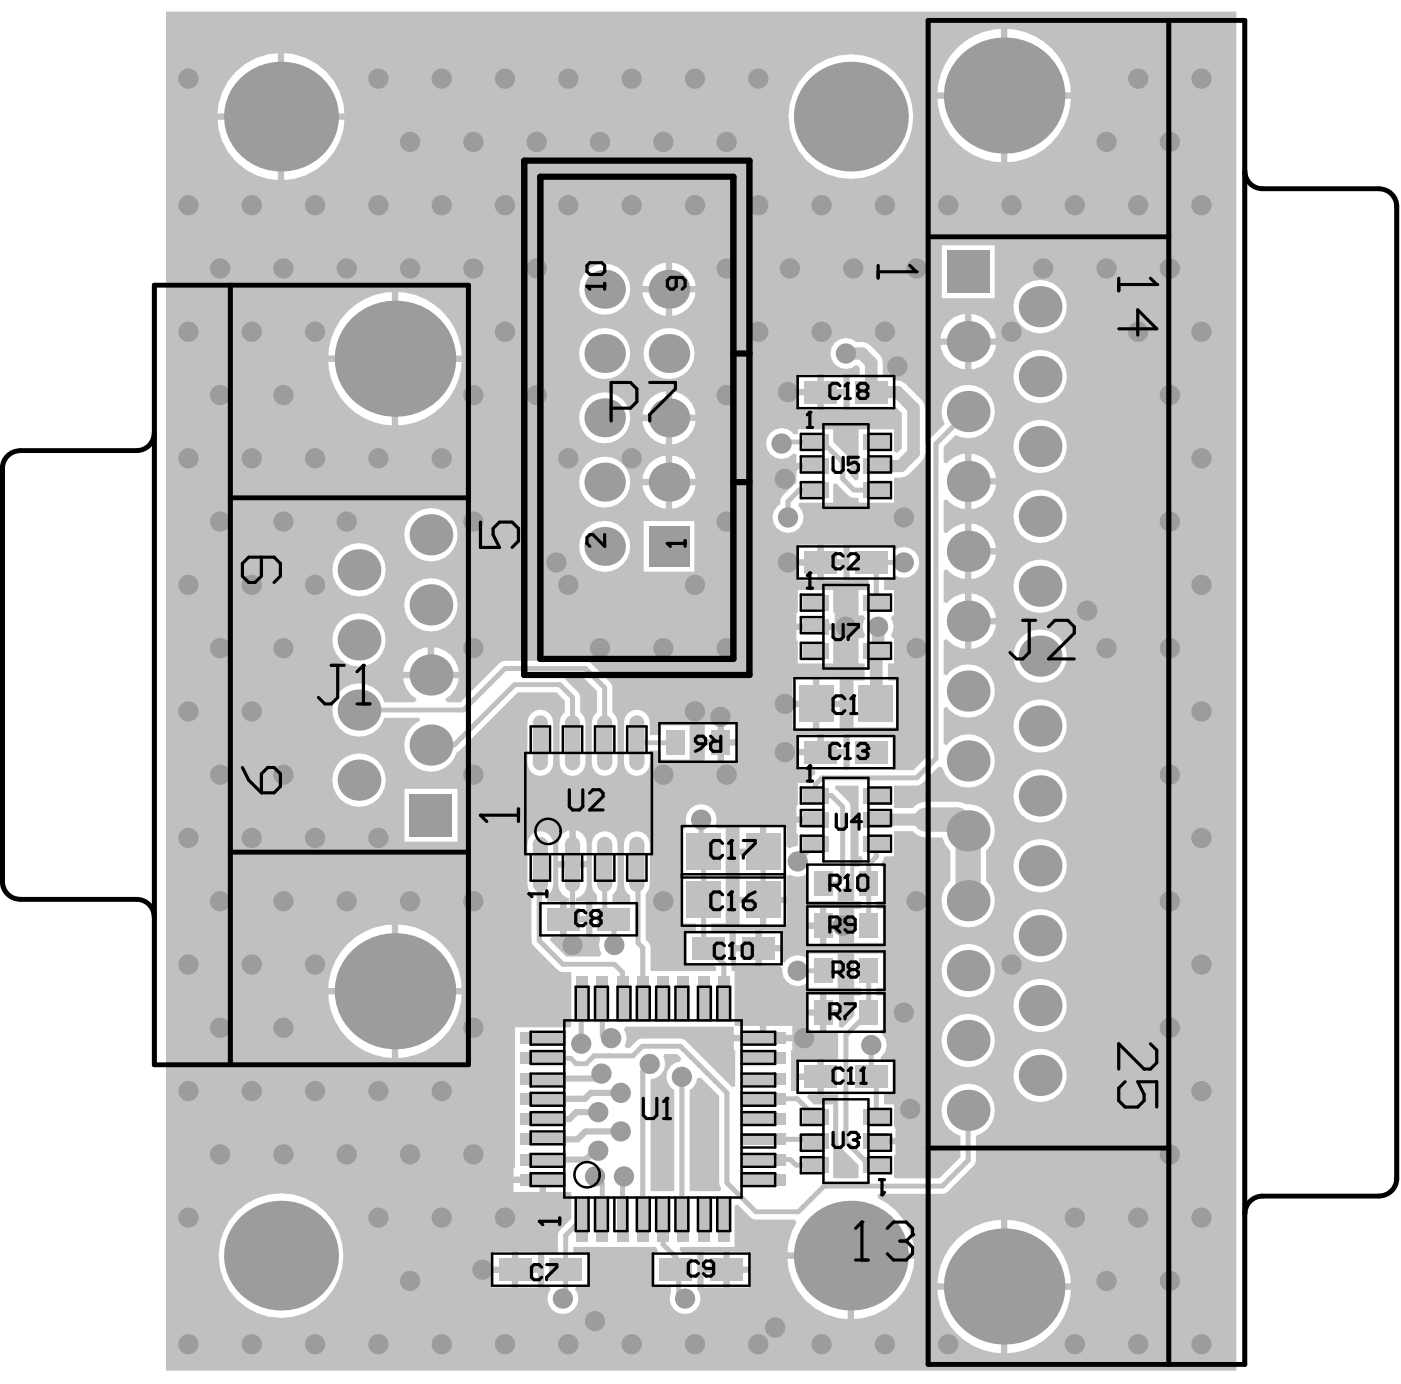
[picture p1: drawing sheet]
<svg xmlns="http://www.w3.org/2000/svg" width="184mm" height="182mm" viewBox="0 0 184 182" stroke-linecap="round" stroke-linejoin="round" font-family="sans-serif">
<g fill="#c0c0c0">
<path d="M87.4 138.6h1.6l.5 .6-.1 .4a1.99 1.99 0 0 0-1.8 1.6 1.99 1.99 0 0 0 1 2.1v13.4h-3.1v-14.7a1.99 1.99 0 0 0 1.7-3z"/>
<path d="M91.6 141.9l.5-.2 2.4 2.5v11.4l.1 .4 .2 .3-.1 .4h-4.1v-13.4l.5-.2 .4-.7z"/>
<path d="M21.8 1.5h140.7v178.8h-140.7zM132.4 3.8v8.3h8.4a8.7 8.7 0 0 0-8.4-8.3zM125.8 6.4a8.6 8.6 0 0 0-2.6 5.7h8.4v-8.3a8.6 8.6 0 0 0-5.8 2.6zM37.4 7v7.9h7.9a8.3 8.3 0 0 0-7.9-7.9zM31 9.4a8.1 8.1 0 0 0-2.4 5.5h7.9v-7.9a8.1 8.1 0 0 0-5.5 2.4zM123.2 13a8.7 8.7 0 0 0 8.4 8.3v-8.3zM132.4 13v8.3a8.7 8.7 0 0 0 8.4-8.3zM103.6 15.3a8.2 8.2 0 0 0 16.4 0 8.2 8.2 0 0 0-16.4 0zM37.4 15.8v7.9a8.3 8.3 0 0 0 7.9-7.9zM28.6 15.8a8.3 8.3 0 0 0 7.9 7.9v-7.9zM88.4 34.6v3h3a3.4 3.4 0 0 0-3-3zM85.4 35.5l-.5 .8-.4 .8v.5h3v-3h-.5l-.8 .4zM123.8 32.3v6.9h6.9v-6.9zM76.1 38a3.4 3.4 0 0 0 6.7 0 3.4 3.4 0 0 0-6.7 0zM88.4 38.5v3a3.4 3.4 0 0 0 3-3zM84.5 38.5a3.4 3.4 0 0 0 3 3v-3zM133.2 40.3a3.5 3.5 0 0 0 7 0 3.5 3.5 0 0 0-7 0zM127.7 41.3v3.2h3.2a3.6 3.6 0 0 0-3.2-3.2zM124.7 42.3l-.6 .8-.4 .9-.1 .5h3.2v-3.2l-.5 .1-.9 .3zM52.3 38.4v8.4h8.4a8.7 8.7 0 0 0-8.4-8.4zM45.7 41a8.6 8.6 0 0 0-2.5 5.8h8.3v-8.4a8.6 8.6 0 0 0-5.8 2.6zM127.7 45.4v3.2a3.5 3.5 0 0 0 3.2-3.2zM123.6 45.4a3.5 3.5 0 0 0 3.2 3.2v-3.2zM84.6 46.5a3.4 3.4 0 0 0 6.7 0 3.4 3.4 0 0 0-6.7 0zM76.1 46.5a3.4 3.4 0 0 0 6.7 0 3.4 3.4 0 0 0-6.7 0zM108.3 49.2v1.9h2.6v-1.9zM104.9 49.2v1.9h2.5v-1.9zM133.2 49.5a3.5 3.5 0 0 0 7 0 3.5 3.5 0 0 0-7 0zM108.3 52v1.9h2.6v-1.9zM104.9 52v1.9h2.5v-1.9zM88.4 51.5v3h3a3.4 3.4 0 0 0-3-3zM85.4 52.5l-.5 .7-.4 .8v.5h3v-3h-.5l-.8 .4zM52.3 47.6v8.3a8.7 8.7 0 0 0 8.4-8.3zM43.2 47.6a8.7 8.7 0 0 0 8.3 8.3v-8.3zM76.1 55a3.4 3.4 0 0 0 6.7 0 3.4 3.4 0 0 0-6.7 0zM88.4 55.4v3a3.4 3.4 0 0 0 3-3zM84.5 55.4a3.4 3.4 0 0 0 3 3v-3zM109.7 45.1a2.02 2.02 0 0 0 0 2.8 2.02 2.02 0 0 0 2.8 .1h.2l.3 .3v1.1h-1.3v4.3h5.6l.4-.2 .8 .8v4.7l-.6 .6-.4-.2v-2.9h-4.6v6.5l-.5 .2-.6-.6-.1-2.2-.2-.3-2-2v-1.6h-4.6v.6h-.6a2.02 2.02 0 0 0-2.9-.3 2.02 2.02 0 0 0-.1 3 2.02 2.02 0 0 0 3-.2l.4 .2v1.1h2.5v.8h-2.5l-.1 1.8-1.7 1.7-.3 .4v.7a2.02 2.02 0 0 0-.6 3 2.02 2.02 0 0 0 3 .3 2.02 2.02 0 0 0-.1-3.1l.1-.4h4.5v-2.4l.4-.1 1.6 1.6 .3 .2 1.1 .1v.6h4.6v-3.3h.9l.6-.1 .5-.3 1.6-1.7 .4-.5 .1-.6 .4 .1v39.6l-1.9 2h-2.4l-.4-.2v-4.3h-5.6v4.3l-.4 .2h-.4v-2h-6v2h2.2l.1 .4-.7 .7-.3 .6h-1.3v3h-.2v1.4h2.5v.8h-2.5v1.4h.2v1.6l-.8 .2-.3 .2-.4-.2v-2.6h-2.7v3.2h-.4v.5h-3.1v5.5h3.1v.4v-.4h3.1v-2.8l.4-.2a1.8 1.8 0 0 0 2.1 0l.4 .2v3.3h3.8v-1.3a2.66 2.66 0 0 0 1.7-1.8v-9.3l-.1-.4-.2-.3-1.7-1.7v-.4h3.1v9.3h.4l.1 .5-.2 .6-.3 .3h-.6v4.5h.9v1h-.9v4.5h3.8v-4.5h-.9v-1h.9v-4.5h-.2l-.2-.4 .4-.5 .1-.4 1.3-.1v-3.3h2.5a2.25 2.25 0 0 0 1.8 .9h2.1a3.3 3.3 0 0 0 1 1.7v4a3.5 3.5 0 0 0-.2 5 3.5 3.5 0 0 0 5.1 0 3.5 3.5 0 0 0-.2-5v-4a3.5 3.5 0 0 0 .9-4 3.5 3.5 0 0 0-3.5-2.1l-.6-.3h-.6h-4a2.25 2.25 0 0 0-1.8 .8h-2.5v-3h3l.4-.1 .3-.2 2.2-2.2 .5 .2a3.5 3.5 0 0 0 5 2.2 3.5 3.5 0 0 0 1-5.3 3.5 3.5 0 0 0-5.4 .1l-.5-.1v-4.8l.5-.1a3.5 3.5 0 0 0 5.1 .5 3.5 3.5 0 0 0 0-5.2 3.5 3.5 0 0 0-5.1 .5l-.5-.1v-4.5l.5-.1a3.3 3.3 0 0 0 2.3 1.2v-7.2a3.3 3.3 0 0 0-2.3 1.2l-.5-.1v-4.2l.5-.1a3.3 3.3 0 0 0 2.3 1.2v-7.2a3.3 3.3 0 0 0-2.3 1.2l-.5-.1v-4.2l.5-.1a3.3 3.3 0 0 0 2.3 1.3v-7.3a3.3 3.3 0 0 0-2.3 1.2l-.5-.1v-2l1.6-1.6a3.5 3.5 0 0 0 5.1-2.5 3.5 3.5 0 0 0-4-4 3.5 3.5 0 0 0-2.5 5.1l-1.9 1.8-.2 .4-.1 .3h-.4v-4.6l-.1-.6-.4-.5-2.1-2.1-.5-.3-1.2-.2v-.6h-1.3v-1.7l-.1-.6-.3-.5-1.2-1.2-.5-.3-.6-.1h-.8a1.99 1.99 0 0 0-2.8 .1zM133.2 58.7a3.5 3.5 0 0 0 7 0 3.5 3.5 0 0 0-7 0zM127.7 59.7v3.2h3.2a3.6 3.6 0 0 0-3.2-3.2zM88.4 59.9v3.1h3a3.4 3.4 0 0 0-3-3.1zM85.4 60.9l-.5 .7-.4 .9v.5h3v-3.1l-.5 .1-.8 .3zM76.1 63.4a3.4 3.4 0 0 0 6.7 0 3.4 3.4 0 0 0-6.7 0zM88.4 63.8v3.1a3.4 3.4 0 0 0 3-3.1zM84.5 63.8a3.4 3.4 0 0 0 3 3.1v-3.1zM127.7 63.7v3.3a3.5 3.5 0 0 0 3.2-3.3zM133.2 67.9a3.5 3.5 0 0 0 7 0 3.5 3.5 0 0 0-7 0zM127.7 68.9v3.2h3.2a3.5 3.5 0 0 0-3.2-3.2zM108.3 71.6v2h2.6v-2zM104.9 71.6v2h2.5v-2zM53.1 70.3a3.6 3.6 0 0 0 7.1 0 3.6 3.6 0 0 0-7.1 0zM84.6 68.5v6.7h6.7v-6.7zM76.1 71.9a3.4 3.4 0 0 0 6.7 0 3.4 3.4 0 0 0-6.7 0zM111.7 71.8v4.3h2.5v1.5h-1.3v3.3h.6l.2 .5a1.81 1.81 0 0 0 0 2.1l-.2 .4h-.6v3.4h.8v2.2h-1.5v6.2h5.8v-6.2h-1.3v-2.2h.8v-3.4h-.2l-.2-.4a1.81 1.81 0 0 0 0-2.1l.2-.5h.2v-3.3h-1.3v-1.5h1.1v-.2l.5-.2a2.01 2.01 0 0 0 3-1.7 2.01 2.01 0 0 0-3-1.7l-.5-.3v-.2zM127.7 72.9v3.2a3.5 3.5 0 0 0 3.2-3.2zM108.3 74.4v1.9h2.6v-1.9zM104.9 74.4v1.9h2.5v-1.9zM43.7 74.9a3.5 3.5 0 0 0 7 0 3.5 3.5 0 0 0-7 0zM133.2 77.1a3.5 3.5 0 0 0 7 0 3.5 3.5 0 0 0-7 0zM127.7 78.1v3.2h3.2a3.5 3.5 0 0 0-3.2-3.2zM104.9 77.6v3h-.2v1.4h5v-1.4h-.2v-3zM53.1 79.6a3.6 3.6 0 0 0 7.1 0 3.6 3.6 0 0 0-7.1 0zM127.7 82.1v3.2a3.5 3.5 0 0 0 3.2-3.2zM104.7 82.9v1.4h.2v3h4.6v-3h.2v-1.4zM43.7 84.2a3.5 3.5 0 0 0 7 0 3.5 3.5 0 0 0-7 0zM57.1 85.1v3.3h3.2a3.5 3.5 0 0 0-3.2-3.3zM54 86.2l-.6 .7-.3 .9-.1 .6h3.2v-3.3l-.5 .1-.9 .4zM133.2 86.3a3.5 3.5 0 0 0 7 0 3.5 3.5 0 0 0-7 0zM107.7 89.3v2.9h2.7v-2.9zM104.2 89.3v2.9h2.7v-2.9zM107.7 93v2.8h2.7v-2.8zM104.2 93v2.8h2.7v-2.8zM95.2 95.2v2h1.6v-2zM92.6 95.2v2h1.7v-2zM108.3 96.6v1.9h2.6v-1.9zM104.9 96.6v1.9h2.5v-1.9zM133.2 95.5a3.5 3.5 0 0 0 7 0 3.5 3.5 0 0 0-7 0zM82.5 93.8l-.4 .6-.1 .6v5.4a1.7 1.7 0 0 0 1.7 1.7 1.7 1.7 0 0 0 1.7-1.7v-1.7h1.4v1.2h3.9v-4.5h-3.9v1.3h-1.4v-1.7a1.7 1.7 0 0 0-1-1.5 1.7 1.7 0 0 0-1.9 .3zM95.2 98.1v2h1.6v-2zM92.6 98.1v2h1.7v-2zM44.7 90.9a3.5 3.5 0 0 0 .7 5.5 3.5 3.5 0 0 0 5.1-2h4.6l.1 .4a3.5 3.5 0 0 0-.8 5.9 3.5 3.5 0 0 0 5.7-1.8l.3-.2 7.7-7.6h5l1.1 1.1v1.5l-.5 .7-.1 .6v5.4a1.7 1.7 0 0 0 1.7 1.7 1.7 1.7 0 0 0 1.7-1.7v-5.4l-.2-.6-.5-.7-.1-2.4-.2-.3-1.7-1.6 .2-.4h2l2 1.9v2.8l-.6 .7-.1 .6v5.4a1.7 1.7 0 0 0 1.7 1.7 1.7 1.7 0 0 0 1.7-1.7v-5.4l-.2-.6-.5-.7v-3.2l-.1-.4-.2-.4-2.5-2.5-.4-.2-.4-.1h-10.5l-.4 .1-.3 .2-5.2 5.2h-1.7l-.3-.4a3.9 3.9 0 0 0 1.8-2.8h-7.3a3.7 3.7 0 0 0 1.8 2.8l-.3 .4h-4a3.5 3.5 0 0 0-5.8-1.5zM69.8 93.8l-.3 .6-.2 .6v5.4a1.7 1.7 0 0 0 1.7 1.7 1.7 1.7 0 0 0 1.7-1.7v-5.4a1.7 1.7 0 0 0-1-1.5 1.7 1.7 0 0 0-1.9 .3zM43.7 102.6a3.5 3.5 0 0 0 7 0 3.5 3.5 0 0 0-7 0zM133.2 104.7a3.5 3.5 0 0 0 7 0 3.5 3.5 0 0 0-7 0zM53.2 103.7v7h6.9v-7zM97.2 108.8v2.8h2.7v-2.8zM75.7 109.2v4.1h1.4v-2.3a1.79 1.79 0 0 0-1.4-1.8zM73.9 109.7l-.4 .6-.1 .7v2.3h1.4v-4.1l-.3 .1zM133.2 113.9a3.5 3.5 0 0 0 7 0 3.5 3.5 0 0 0-7 0zM73.4 114.1v2.2a1.79 1.79 0 0 0 1.5 1.8l-.1 .5h-.3v1.9h2.5v-1.9h-1.3v-.5a1.79 1.79 0 0 0 1.4-1.8v-2.2h-1.8v-.4v.4zM108.6 119.3v2h1.7v-2zM106.1 119.3v2h1.7v-2zM100.7 118.8v2.8h2.7v-2.8zM97.2 118.8v2.8h2.7v-2.8zM74.5 121.3v2h2.5v-2zM108.6 122.2v2h1.7v-2zM106.1 122.2v2h1.7v-2zM100.1 122.4v1.9h2.6v-1.9zM96.7 122.4v1.9h2.6v-1.9zM133.2 123.1a3.5 3.5 0 0 0 7 0 3.5 3.5 0 0 0-7 0zM96.7 125.1v2h2.6v-2zM69.8 109.8l-.3 .6-.2 .6v5.3l.2 .7 .4 .6v6.1v.4l.3 .3 3.1 3.1 .3 .3h.4h1.1l-.1 7.3h-7.3v18.5h-.2v1.2h3.8v.4h.5v1.6h3.3v3.5l-1.7 1.8-.1 .4v2.3h-1.8v4.4h.7l.2 .4a2.01 2.01 0 0 0 .2 2.7 2.01 2.01 0 0 0 2.8 0 2.01 2.01 0 0 0 .2-2.7l.2-.4h1.4v-4.4h-1.8v-.8h10.8l.3 .4-.2 .4h-.3v4.4h2.2v.8a2.02 2.02 0 0 0 2.1 2.8 2.02 2.02 0 0 0 1.3-3.2l.1-4.8h-2l-.4-.4 .2-.4h7.1v-5.4l.3-.2 1.7 1.7 .4 .2 .4 .1h5l.3 .4-.6 1.1-.5 1.6-.1 1.2h16.7a8.2 8.2 0 0 0-4.8-7.1l-.1-.4 .2-.2h8.4l.4-.1 .3-.2 3.4-3.4 .2-.3 .1-.4v-3.2a3.5 3.5 0 0 0 1.8-5.4 3.5 3.5 0 0 0-5.7 0 3.5 3.5 0 0 0 1.8 5.4v2.8l-2.7 2.8h-5.6l-.4-.1v-3h.2v-1.4h-2.5v-.8h2.5v-1.5h-.2v-2.9h-1.3v-1.5h1.1v-4.3h-1.4l-.2-.5a1.95 1.95 0 0 0 0-3.2l.1-.4h.3v-4.5h-.9v-1h.9v-4.5h-3.8v4.5h.9v1h-.9v2.7l-1.6 1.6-.4-.2v-1.4h-1.7v2h1.3l.3 .4v3.3h-1.9v4.7h1.9v6.2v.4l.3 .3 2.4 2.4v1.6l-.4 .1-3-.1v-9.6h-2.5l-.9-.9 .1-.4h1.2v-1.9h-2.5v1.4h-.9v-5.4h.1v-1.1h-7.6v1.1h.1v4.7l-.4 .2-6.1-6.1-.3-.2-.4-.1h-5l-.4 .1-.3 .2-1 1h-.4l-.2-.4a1.81 1.81 0 0 0-.1-2l.2-.5h14.3v1.1h3.4v-1.2h-3.3v-7.2h-.4v-.9l-.1-.4-.2-.3v-3.5h-2.4v-1.1h1.9v-12.5h-1.2l-.1-.5a2.03 2.03 0 0 0-1.9-2.7 2.03 2.03 0 0 0-1.9 2.7l-.2 .5h-.5v12.5h1.9v1.1h-1.3v4.3h3.6l.3 .3v.5h-8.6v-3l-.1-.4-.5-.7v-6l.4-.6 .1-.7v-5.3a1.7 1.7 0 0 0-1.7-1.7 1.7 1.7 0 0 0-1.7 1.7v5.3l.1 .7 .4 .5 .3 .3v.9h-2.3v-1l.5-.7 .2-.7v-5.3a1.7 1.7 0 0 0-1.7-1.7 1.7 1.7 0 0 0-1.7 1.7v5.3l.1 .7 .6 .7v1h-.6v4.4h.8l.2 .3a1.85 1.85 0 0 0 .2 2l-.2 .4h-4.5l-2.1-2.1 .1-.4h1.2v-4.7h-1.7v-.8l.3-.3 .4-.5 .1-.7v-5.3a1.7 1.7 0 0 0-1-1.6 1.7 1.7 0 0 0-1.9 .4zM100.1 125.1v2h2.4l.4 .3a1.97 1.97 0 0 0 .9 2 1.97 1.97 0 0 0 2.1 0l.4 .2v.3h3.8v-4.5h-3.8v.4l-.4 .2a1.9 1.9 0 0 0-2.7 .6l-.5-.1v-1.4zM52.3 121.6v8.4h8.4a8.7 8.7 0 0 0-8.4-8.4zM45.7 124.2a8.6 8.6 0 0 0-2.5 5.8h8.3v-8.4a8.6 8.6 0 0 0-5.8 2.6zM123.8 127.7a3.5 3.5 0 0 0 7 0 3.5 3.5 0 0 0-7 0zM108.6 130.7v2h1.7v-2zM106.1 130.7v2h1.7v-2zM106.1 133.6v2h1.7v-2zM133.2 132.3a3.5 3.5 0 0 0 7 0 3.5 3.5 0 0 0-7 0zM100.7 134.9v1.2h3.4v-1.2zM43.2 130.8a8.7 8.7 0 0 0 8.3 8.3v-8.3zM52.3 130.8v8.3a8.7 8.7 0 0 0 8.4-8.3zM123.8 136.9a3.5 3.5 0 0 0 7 0 3.5 3.5 0 0 0-7 0zM104.9 139.3v1.9h2.5v-1.9zM133.2 141.4a3.5 3.5 0 0 0 7 0 3.5 3.5 0 0 0-7 0zM67.5 155.6v1.2h3.4v-1.2zM68.1 164.7v1.9h2.6v-1.9zM95.9 164.7v1.9h2.6v-1.9zM92.5 164.7v1.9h2.6v-1.9zM64.7 164.7v1.9h2.6v-1.9zM132.4 160.4v8.4h8.4a8.7 8.7 0 0 0-8.4-8.4zM125.8 163a8.6 8.6 0 0 0-2.6 5.8h8.4v-8.4a8.6 8.6 0 0 0-5.8 2.6zM95.9 167.4v1.9h2.6v-1.9zM92.5 167.4v1.9h2.6v-1.9zM68.1 167.4v1.9h2.6v-1.9zM64.7 167.4v1.9h2.6v-1.9zM28.7 165.1a8.2 8.2 0 0 0 16.4 0 8.2 8.2 0 0 0-16.4 0zM112.3 165.6v7.9a8.3 8.3 0 0 0 7.9-7.9zM103.5 165.6a8.3 8.3 0 0 0 7.9 7.9v-7.9zM123.2 169.6a8.7 8.7 0 0 0 8.4 8.4v-8.4zM132.4 169.6v8.4a8.7 8.7 0 0 0 8.4-8.4z"/>
</g>
<path d="M73.6 90l1.7 1.7M75.3 119.7l-1.3 1.2M71.3 139.2h3.7l.7 .7M74 123.1l1.3 1.2M76.5 131.4l-.1 .1M78.1 138.9h1.9M78.2 154.7l1 1M82 154.7l-.2 .2M74.4 170.4l-.4 .4M76.5 160.3l-2.1 2.2" fill="none" stroke="#c0c0c0" stroke-width=".65"/>
<path d="M71.3 144.5h5.6M75.7 146.3l-.9 .9h-3.5M78.6 150.9v.5M79.3 141.9l-.2 .1" fill="none" stroke="#c0c0c0" stroke-width=".83"/>
<circle cx="80" cy="138.9" r=".33" fill="#c0c0c0"/>
<g fill="none" stroke="#c0c0c0" stroke-width=".65">
<path d="M102.9 58.1l-.2 .2M107.2 58.1h.9l2.7 2.7M103.6 65.9v2.2M104.8 61.3h2.4M105.1 64.5h2.1M88.7 97.7h.1M94.7 94.3h.1M79.5 119.7l1.2 1.2M92.2 111.7l.3 .3M100.3 118.4h3.7M104.8 119.2v2.6h6M107.2 111l-2.4 2.3"/>
<path d="M107.2 111h.1M107.2 103.2v1.4h2.1l1.5 1.5M108.2 116.3h1.7M79.5 136.5h.8M80 138.9h3.2M80.7 126.8l1.1 1.1M80.7 124.3v.4M85.4 139.9l-.9 .9M92.5 124.1l2.6 2.7M99.7 131.9l.6 .5M99.7 124.7h4.3M104.8 127.7h3.4"/>
<path d="M105.7 136.6h1.3l.9 .9v4.1M108.2 133.2h-2.1l-.4 .4M114.5 137.5v4.1l.7 .7M100.3 152.5h3.6M104.8 144.5l2.4 2.4M114.3 153.2h.9M87.2 163.7l1.6 1.7v1.6l.4 .4M89.6 160.1l.2 .2M89.7 170.8h.4M98.1 174.6h3.8"/>
</g>
<path d="M79.1 141.2v.8" fill="none" stroke="#c0c0c0" stroke-width=".83"/>
<circle cx="114.2" cy="127.7" r=".33" fill="#c0c0c0"/>
<path d="M114.2 116.3v5.5" fill="none" stroke="#c0c0c0" stroke-width=".65"/>
<circle cx="114.2" cy="121.8" r=".33" fill="#c0c0c0"/>
<g fill="none" stroke="#c0c0c0" stroke-width=".65">
<path d="M102.9 58.1h4.3M103.6 51.6h4.3M127.3 54.1l-4.3 4.3v41.4l-2.5 2.5h-12.5l-.8 .9M103.6 74h4.3M104.8 61.3l-1.6 1.7M105.1 64.5l-1.5 1.4M110.8 60.8v2.2l1.4 1.5h3M118.8 74h-4.3l.7 .6v4.7M47.2 93.4h13.7l5.5-5.5h10.5l2.6 2.6v7.2M73.6 90h-6l-7.9 8h-3.1M75.3 91.7v6M83.7 97.7h5"/>
<path d="M94.7 94.3v3.4M103.2 98.9h4.7M103.2 92.6h4.1M107.2 82.4h4M71 113.7l-.1 .1v9.9l3.1 3.1h6.7M75.3 113.7v6M79.5 113.7v6M83.7 113.7l.2 .1v10.2l.6 .7v6.7M92.2 107.8v3.9M92.5 112v12.1M100.3 112v6.4M104 118.4l.8 .8"/>
<path d="M110.8 106.1v9.3l-.9 .9M115.2 111v1.7l-1 1v2.6M74 120.9v2.2M76.4 131.5v5.8M78.1 138.9l-1 1h-1.4M79.2 131.4v4.8l.3 .3M80.7 120.9v3.8M81.8 127.9v3.5M83.2 138.9l1.2-1.3h5l6.1 6.1v11.9l3.9 3.8h5.5l3.4-3.4h15.6l3.4-3.4v-6.6M95.1 126.8v4.6M99.7 124.7v7.2M100.3 132.4v4.1h5.4v-2.9"/>
<path d="M104.8 121.8v2.1l-.8 .8M114.2 127.7v5.5l-3 3v14l3.1 3M71.3 155.2v3.9l-3.6 3.6v4.3h-4.3M79.2 155.7v4.6M81.8 154.9v5.4M84.5 140.8v19.5M89.6 141.6v18.5M100.3 149.9h6.7l.2 .2M100.3 144.5h4.5M103.9 152.5l.7 .7h2.6M115.2 142.3v4.6M119.6 145.9v3.8l-.4 .4h-4"/>
<path d="M74.4 162.5v7.9M87.2 160.3v3.4M89.2 167.4v2.9l.5 .5M95.5 167v5l2.6 2.6"/>
</g>
<path d="M111.2 46.5h2.1l1.2 1.2v3.9h3.5l2.1 2.1v5.9l-1.7 1.7h-3.2M115.4 82.4v3l-.2 .2v6.9l-.1 .1M115.2 107.8h6.6" fill="none" stroke="#c0c0c0" stroke-width="1.6"/>
<path d="M71.3 141.9h8M75.7 146.3h2.9M78.6 150.9l-1.6 1.6h-5.7M81.6 148.8h-4.7l-1 1.1h-4.6M81.6 143.7h-3.9l-.8 .8" fill="none" stroke="#c0c0c0" stroke-width=".83"/>
<path d="M121.8 107.8h4l1.5 1.5v9.2" fill="none" stroke="#c0c0c0" stroke-width="3.3"/>
<g fill="#9c9c9c">
<circle cx="157.9" cy="10.3" r="1.33"/>
<circle cx="157.9" cy="27" r="1.33"/>
<circle cx="157.9" cy="43.6" r="1.33"/>
<circle cx="157.9" cy="60.3" r="1.33"/>
<circle cx="157.9" cy="76.9" r="1.33"/>
<circle cx="157.9" cy="93.6" r="1.33"/>
<circle cx="157.9" cy="110.2" r="1.33"/>
<circle cx="157.9" cy="126.9" r="1.33"/>
<circle cx="157.9" cy="143.5" r="1.33"/>
<circle cx="157.9" cy="160.2" r="1.33"/>
<circle cx="157.9" cy="176.8" r="1.33"/>
<circle cx="149.6" cy="10.3" r="1.33"/>
<circle cx="153.8" cy="18.7" r="1.33"/>
<circle cx="149.6" cy="27" r="1.33"/>
<circle cx="153.8" cy="35.3" r="1.33"/>
<circle cx="149.6" cy="43.6" r="1.33"/>
<circle cx="153.8" cy="52" r="1.33"/>
<circle cx="153.8" cy="68.6" r="1.33"/>
<circle cx="153.8" cy="85.2" r="1.33"/>
<circle cx="153.8" cy="101.9" r="1.33"/>
<circle cx="153.8" cy="118.5" r="1.33"/>
<circle cx="153.8" cy="135.2" r="1.33"/>
<circle cx="153.8" cy="151.8" r="1.33"/>
<circle cx="149.6" cy="160.2" r="1.33"/>
<circle cx="153.8" cy="168.5" r="1.33"/>
<circle cx="149.6" cy="176.8" r="1.33"/>
<circle cx="145.4" cy="18.7" r="1.33"/>
<circle cx="141.3" cy="27" r="1.33"/>
<circle cx="145.4" cy="35.3" r="1.33"/>
<circle cx="145.4" cy="85.2" r="1.33"/>
<circle cx="141.3" cy="160.2" r="1.33"/>
<circle cx="145.4" cy="168.5" r="1.33"/>
<circle cx="141.3" cy="176.8" r="1.33"/>
<circle cx="133" cy="27" r="1.33"/>
<circle cx="137.1" cy="35.3" r="1.33"/>
<circle cx="133" cy="43.6" r="1.33"/>
<circle cx="133" cy="126.9" r="1.33"/>
<circle cx="124.6" cy="27" r="1.33"/>
<circle cx="124.6" cy="176.8" r="1.33"/>
<circle cx="116.3" cy="27" r="1.33"/>
<circle cx="120.5" cy="35.3" r="1.33"/>
<circle cx="116.3" cy="43.6" r="1.33"/>
<circle cx="120.5" cy="85.2" r="1.33"/>
<circle cx="120.5" cy="118.5" r="1.33"/>
<circle cx="116.3" cy="176.8" r="1.33"/>
<circle cx="108" cy="27" r="1.33"/>
<circle cx="112.2" cy="35.3" r="1.33"/>
<circle cx="108" cy="43.6" r="1.33"/>
<circle cx="108" cy="176.8" r="1.33"/>
<circle cx="99.7" cy="10.3" r="1.33"/>
<circle cx="99.7" cy="27" r="1.33"/>
<circle cx="103.8" cy="35.3" r="1.33"/>
<circle cx="99.7" cy="43.6" r="1.33"/>
<circle cx="99.7" cy="176.8" r="1.33"/>
<circle cx="91.3" cy="10.3" r="1.33"/>
<circle cx="95.5" cy="18.7" r="1.33"/>
<circle cx="91.3" cy="27" r="1.33"/>
<circle cx="95.5" cy="35.3" r="1.33"/>
<circle cx="95.5" cy="52" r="1.33"/>
<circle cx="95.5" cy="68.6" r="1.33"/>
<circle cx="91.3" cy="76.9" r="1.33"/>
<circle cx="95.5" cy="85.2" r="1.33"/>
<circle cx="91.3" cy="93.6" r="1.33"/>
<circle cx="95.5" cy="101.9" r="1.33"/>
<circle cx="91.3" cy="176.8" r="1.33"/>
<circle cx="83" cy="10.3" r="1.33"/>
<circle cx="87.2" cy="18.7" r="1.33"/>
<circle cx="83" cy="27" r="1.33"/>
<circle cx="83" cy="60.3" r="1.33"/>
<circle cx="87.2" cy="85.2" r="1.33"/>
<circle cx="87.2" cy="101.9" r="1.33"/>
<circle cx="87.2" cy="118.5" r="1.33"/>
<circle cx="83" cy="176.8" r="1.33"/>
<circle cx="74.7" cy="10.3" r="1.33"/>
<circle cx="78.9" cy="18.7" r="1.33"/>
<circle cx="74.7" cy="27" r="1.33"/>
<circle cx="74.7" cy="60.3" r="1.33"/>
<circle cx="74.7" cy="76.9" r="1.33"/>
<circle cx="78.9" cy="85.2" r="1.33"/>
<circle cx="74.7" cy="176.8" r="1.33"/>
<circle cx="66.4" cy="10.3" r="1.33"/>
<circle cx="70.5" cy="18.7" r="1.33"/>
<circle cx="66.4" cy="27" r="1.33"/>
<circle cx="70.5" cy="35.3" r="1.33"/>
<circle cx="66.4" cy="43.6" r="1.33"/>
<circle cx="70.5" cy="52" r="1.33"/>
<circle cx="66.4" cy="160.2" r="1.33"/>
<circle cx="66.4" cy="176.8" r="1.33"/>
<circle cx="58.1" cy="10.3" r="1.33"/>
<circle cx="62.2" cy="18.7" r="1.33"/>
<circle cx="58.1" cy="27" r="1.33"/>
<circle cx="62.2" cy="35.3" r="1.33"/>
<circle cx="62.2" cy="52" r="1.33"/>
<circle cx="58.1" cy="60.3" r="1.33"/>
<circle cx="62.2" cy="68.6" r="1.33"/>
<circle cx="62.2" cy="85.2" r="1.33"/>
<circle cx="62.2" cy="101.9" r="1.33"/>
<circle cx="62.2" cy="118.5" r="1.33"/>
<circle cx="62.2" cy="135.2" r="1.33"/>
<circle cx="58.1" cy="143.5" r="1.33"/>
<circle cx="62.2" cy="151.8" r="1.33"/>
<circle cx="58.1" cy="160.2" r="1.33"/>
<circle cx="58.1" cy="176.8" r="1.33"/>
<circle cx="49.7" cy="10.3" r="1.33"/>
<circle cx="53.9" cy="18.7" r="1.33"/>
<circle cx="49.7" cy="27" r="1.33"/>
<circle cx="53.9" cy="35.3" r="1.33"/>
<circle cx="49.7" cy="60.3" r="1.33"/>
<circle cx="49.7" cy="110.2" r="1.33"/>
<circle cx="53.9" cy="118.5" r="1.33"/>
<circle cx="49.7" cy="143.5" r="1.33"/>
<circle cx="53.9" cy="151.8" r="1.33"/>
<circle cx="49.7" cy="160.2" r="1.33"/>
<circle cx="53.9" cy="168.5" r="1.33"/>
<circle cx="49.7" cy="176.8" r="1.33"/>
<circle cx="41.4" cy="27" r="1.33"/>
<circle cx="45.6" cy="35.3" r="1.33"/>
<circle cx="41.4" cy="43.6" r="1.33"/>
<circle cx="41.4" cy="60.3" r="1.33"/>
<circle cx="45.6" cy="68.6" r="1.33"/>
<circle cx="41.4" cy="76.9" r="1.33"/>
<circle cx="41.4" cy="110.2" r="1.33"/>
<circle cx="45.6" cy="118.5" r="1.33"/>
<circle cx="41.4" cy="126.9" r="1.33"/>
<circle cx="41.4" cy="143.5" r="1.33"/>
<circle cx="45.6" cy="151.8" r="1.33"/>
<circle cx="41.4" cy="176.8" r="1.33"/>
<circle cx="33.1" cy="27" r="1.33"/>
<circle cx="37.3" cy="35.3" r="1.33"/>
<circle cx="33.1" cy="43.6" r="1.33"/>
<circle cx="37.3" cy="52" r="1.33"/>
<circle cx="33.1" cy="60.3" r="1.33"/>
<circle cx="37.3" cy="68.6" r="1.33"/>
<circle cx="33.1" cy="76.9" r="1.33"/>
<circle cx="37.3" cy="85.2" r="1.33"/>
<circle cx="33.1" cy="93.6" r="1.33"/>
<circle cx="37.3" cy="101.9" r="1.33"/>
<circle cx="33.1" cy="110.2" r="1.33"/>
<circle cx="37.3" cy="118.5" r="1.33"/>
<circle cx="33.1" cy="126.9" r="1.33"/>
<circle cx="37.3" cy="135.2" r="1.33"/>
<circle cx="33.1" cy="143.5" r="1.33"/>
<circle cx="37.3" cy="151.8" r="1.33"/>
<circle cx="33.1" cy="176.8" r="1.33"/>
<circle cx="24.8" cy="10.3" r="1.33"/>
<circle cx="24.8" cy="27" r="1.33"/>
<circle cx="28.9" cy="35.3" r="1.33"/>
<circle cx="24.8" cy="43.6" r="1.33"/>
<circle cx="28.9" cy="52" r="1.33"/>
<circle cx="24.8" cy="60.3" r="1.33"/>
<circle cx="28.9" cy="68.6" r="1.33"/>
<circle cx="24.8" cy="76.9" r="1.33"/>
<circle cx="28.9" cy="85.2" r="1.33"/>
<circle cx="24.8" cy="93.6" r="1.33"/>
<circle cx="28.9" cy="101.9" r="1.33"/>
<circle cx="24.8" cy="110.2" r="1.33"/>
<circle cx="28.9" cy="118.5" r="1.33"/>
<circle cx="24.8" cy="126.9" r="1.33"/>
<circle cx="28.9" cy="135.2" r="1.33"/>
<circle cx="24.8" cy="143.5" r="1.33"/>
<circle cx="28.9" cy="151.8" r="1.33"/>
<circle cx="24.8" cy="160.2" r="1.33"/>
<circle cx="24.8" cy="176.8" r="1.33"/>
<circle cx="119.6" cy="145.9" r="1.33"/>
<circle cx="78.6" cy="151.4" r="1.33"/>
<circle cx="142.9" cy="80.3" r="1.33"/>
<circle cx="118.8" cy="68.1" r="1.33"/>
<circle cx="103.2" cy="92.6" r="1.33"/>
<circle cx="103.2" cy="98.9" r="1.33"/>
<circle cx="118.8" cy="133.2" r="1.33"/>
<circle cx="89.6" cy="141.6" r="1.33"/>
<circle cx="81.6" cy="148.8" r="1.33"/>
<circle cx="78.6" cy="146.3" r="1.33"/>
<circle cx="81.6" cy="143.7" r="1.33"/>
<circle cx="85.4" cy="139.9" r="1.33"/>
<circle cx="79.1" cy="141.2" r="1.33"/>
<circle cx="80.3" cy="136.5" r="1.33"/>
<circle cx="76.4" cy="137.3" r="1.33"/>
<circle cx="115.4" cy="82.4" r="1.33"/>
<circle cx="118" cy="48.2" r="1.33"/>
<circle cx="101.9" cy="174.6" r="1.33"/>
<circle cx="78.2" cy="173.8" r="1.33"/>
<circle cx="63.4" cy="167" r="1.33"/>
<circle cx="90" cy="170.8" r="1.33"/>
<circle cx="78.2" cy="154.7" r="1.33"/>
<circle cx="82" cy="154.7" r="1.33"/>
<circle cx="73.1" cy="74" r="1.33"/>
<circle cx="94.7" cy="94.3" r="1.33"/>
<circle cx="103.2" cy="63" r="1.33"/>
<circle cx="103.6" cy="51.6" r="1.33"/>
<circle cx="102.7" cy="58.3" r="1.33"/>
<circle cx="111.2" cy="46.5" r="1.33"/>
<circle cx="103.6" cy="74" r="1.33"/>
<circle cx="111.2" cy="82.4" r="1.33"/>
<circle cx="103.6" cy="68.1" r="1.33"/>
<circle cx="118.8" cy="74" r="1.33"/>
<circle cx="92.2" cy="107.8" r="1.33"/>
<circle cx="80.7" cy="124.3" r="1.33"/>
<circle cx="75.3" cy="124.3" r="1.33"/>
<circle cx="110.8" cy="121.8" r="1.33"/>
<circle cx="105.7" cy="136.6" r="1.33"/>
<circle cx="104.8" cy="113.3" r="1.33"/>
<circle cx="104.8" cy="127.7" r="1.33"/>
<circle cx="74" cy="170.8" r="1.33"/>
<circle cx="114.5" cy="137.5" r="1.33"/>
<circle cx="79.5" cy="71.9" r="2.61"/>
<circle cx="79.5" cy="38" r="2.61"/>
<circle cx="36.9" cy="165.1" r="7.4"/>
<circle cx="56.6" cy="98" r="2.76"/>
<circle cx="56.6" cy="70.3" r="2.76"/>
<circle cx="56.6" cy="79.6" r="2.76"/>
<circle cx="79.5" cy="46.5" r="2.61"/>
<circle cx="79.5" cy="55" r="2.61"/>
<circle cx="87.9" cy="55" r="2.61"/>
<circle cx="87.9" cy="46.5" r="2.61"/>
<circle cx="111.8" cy="165.1" r="7.4"/>
<circle cx="136.7" cy="123.1" r="2.76"/>
<circle cx="136.7" cy="132.3" r="2.76"/>
<circle cx="136.7" cy="141.4" r="2.76"/>
<circle cx="136.7" cy="104.7" r="2.76"/>
<circle cx="136.7" cy="113.9" r="2.76"/>
<circle cx="136.7" cy="77.1" r="2.76"/>
<circle cx="136.7" cy="86.3" r="2.76"/>
<circle cx="136.7" cy="49.5" r="2.76"/>
<circle cx="136.7" cy="58.7" r="2.76"/>
<circle cx="36.9" cy="15.3" r="7.4"/>
<circle cx="56.6" cy="88.8" r="2.76"/>
<circle cx="79.5" cy="63.4" r="2.61"/>
<circle cx="87.9" cy="63.4" r="2.61"/>
<circle cx="87.9" cy="38" r="2.61"/>
<circle cx="111.8" cy="15.3" r="7.4"/>
<circle cx="136.7" cy="67.9" r="2.76"/>
<circle cx="136.7" cy="95.5" r="2.76"/>
<circle cx="136.7" cy="40.3" r="2.76"/>
<circle cx="127.3" cy="127.7" r="2.76"/>
<circle cx="127.3" cy="136.9" r="2.76"/>
<circle cx="51.9" cy="130.4" r="7.8"/>
<circle cx="127.3" cy="100.1" r="2.76"/>
<circle cx="127.3" cy="109.3" r="2.76"/>
<circle cx="47.2" cy="102.6" r="2.76"/>
<circle cx="127.3" cy="72.5" r="2.76"/>
<circle cx="127.3" cy="81.7" r="2.76"/>
<circle cx="47.2" cy="74.9" r="2.76"/>
<circle cx="47.2" cy="84.2" r="2.76"/>
<circle cx="127.3" cy="44.9" r="2.76"/>
<circle cx="127.3" cy="54.1" r="2.76"/>
<circle cx="51.9" cy="47.2" r="7.8"/>
<circle cx="132" cy="169.2" r="7.8"/>
<circle cx="127.3" cy="63.3" r="2.76"/>
<circle cx="127.3" cy="90.9" r="2.76"/>
<circle cx="127.3" cy="118.5" r="2.76"/>
<circle cx="127.3" cy="146" r="2.76"/>
<circle cx="47.2" cy="93.4" r="2.76"/>
<circle cx="132" cy="12.6" r="7.8"/>
</g>
<g fill="#9c9c9c">
<path d="M85.3 69.2h5.3v5.3h-5.3z" fill-rule="evenodd"/>
<path d="M53.8 104.4h5.7v5.6h-5.7z" fill-rule="evenodd"/>
<path d="M124.4 32.9h5.7v5.7h-5.7z" fill-rule="evenodd"/>
</g>
<g fill="#c0c0c0">
<path d="M65.5 165.5h4.4v3h-4.4z" fill-rule="evenodd"/>
<path d="M72.2 165.5h4.3v3h-4.3z" fill-rule="evenodd"/>
<path d="M87.5 96.1h2.5v3.1h-2.5z" fill-rule="evenodd"/>
<path d="M93.5 96.1h2.5v3.1h-2.5z" fill-rule="evenodd"/>
<path d="M98.1 109.6h4.5v4.8h-4.5z" fill-rule="evenodd"/>
<path d="M105.5 152.2h3.4v2h-3.4z" fill-rule="evenodd"/>
<path d="M105.5 145.9h3.4v2h-3.4z" fill-rule="evenodd"/>
<path d="M106.9 131.6h2.5v3.2h-2.5z" fill-rule="evenodd"/>
<path d="M105.5 110h3.4v2h-3.4z" fill-rule="evenodd"/>
<path d="M105.5 103.6h3.4v2h-3.4z" fill-rule="evenodd"/>
<path d="M105.7 97.4h4.3v3h-4.3z" fill-rule="evenodd"/>
<path d="M105 90.2h4.5v4.8h-4.5z" fill-rule="evenodd"/>
<path d="M105.5 84.6h3.4v2h-3.4z" fill-rule="evenodd"/>
<path d="M105.5 78.3h3.4v2h-3.4z" fill-rule="evenodd"/>
<path d="M105.5 63.5h3.4v2h-3.4z" fill-rule="evenodd"/>
<path d="M105.5 57.1h3.4v2h-3.4z" fill-rule="evenodd"/>
<path d="M105.7 50.1h4.3v3h-4.3z" fill-rule="evenodd"/>
<path d="M113.5 152.2h3.3v2h-3.3z" fill-rule="evenodd"/>
<path d="M113.5 145.9h3.3v2h-3.3z" fill-rule="evenodd"/>
<path d="M112.9 131.6h2.5v3.2h-2.5z" fill-rule="evenodd"/>
<path d="M113.5 110h3.3v2h-3.3z" fill-rule="evenodd"/>
<path d="M113.5 103.6h3.3v2h-3.3z" fill-rule="evenodd"/>
<path d="M112.4 97.4h4.3v3h-4.3z" fill-rule="evenodd"/>
<path d="M112.9 90.2h4.4v4.8h-4.4z" fill-rule="evenodd"/>
<path d="M113.5 84.6h3.3v2h-3.3z" fill-rule="evenodd"/>
<path d="M113.5 78.3h3.3v2h-3.3z" fill-rule="evenodd"/>
<path d="M113.5 63.5h3.3v2h-3.3z" fill-rule="evenodd"/>
<path d="M113.5 57.1h3.3v2h-3.3z" fill-rule="evenodd"/>
<path d="M112.4 50.1h4.3v3h-4.3z" fill-rule="evenodd"/>
</g>
<path d="M75.3 95v5.4M75.3 111v5.3" fill="none" stroke="#c0c0c0" stroke-width="2"/>
<g fill="#c0c0c0">
<path d="M78.4 157.3h1.5v6h-1.5z" fill-rule="evenodd"/>
<path d="M81.1 157.3h1.5v6h-1.5z" fill-rule="evenodd"/>
<path d="M78.4 128.4h1.5v6h-1.5z" fill-rule="evenodd"/>
<path d="M81.1 128.4h1.5v6h-1.5z" fill-rule="evenodd"/>
</g>
<path d="M79.5 95v5.4M79.5 111v5.3" fill="none" stroke="#c0c0c0" stroke-width="2"/>
<g fill="#c0c0c0">
<path d="M86.4 157.3h1.5v6h-1.5z" fill-rule="evenodd"/>
<path d="M86.4 128.4h1.5v6h-1.5z" fill-rule="evenodd"/>
<path d="M91.7 157.3h1.5v6h-1.5z" fill-rule="evenodd"/>
<path d="M94.4 157.3h1.5v6h-1.5z" fill-rule="evenodd"/>
<path d="M91.7 128.4h1.5v6h-1.5z" fill-rule="evenodd"/>
<path d="M94.4 128.4h1.5v6h-1.5z" fill-rule="evenodd"/>
<path d="M105.5 149.1h3.4v2h-3.4z" fill-rule="evenodd"/>
<path d="M106.9 120.2h2.5v3.1h-2.5z" fill-rule="evenodd"/>
<path d="M106.9 126.1h2.5v3.2h-2.5z" fill-rule="evenodd"/>
<path d="M105.7 140.1h4.3v3h-4.3z" fill-rule="evenodd"/>
<path d="M105.5 106.8h3.4v2h-3.4z" fill-rule="evenodd"/>
<path d="M106.9 114.7h2.5v3.1h-2.5z" fill-rule="evenodd"/>
<path d="M105.5 81.4h3.4v2h-3.4z" fill-rule="evenodd"/>
<path d="M105.7 72.5h4.3v3h-4.3z" fill-rule="evenodd"/>
<path d="M105.5 60.3h3.4v2h-3.4z" fill-rule="evenodd"/>
<path d="M113.5 149.1h3.3v2h-3.3z" fill-rule="evenodd"/>
<path d="M112.9 120.2h2.5v3.1h-2.5z" fill-rule="evenodd"/>
<path d="M112.9 126.1h2.5v3.2h-2.5z" fill-rule="evenodd"/>
<path d="M112.4 140.1h4.3v3h-4.3z" fill-rule="evenodd"/>
<path d="M113.5 106.8h3.3v2h-3.3z" fill-rule="evenodd"/>
<path d="M112.9 114.7h2.5v3.1h-2.5z" fill-rule="evenodd"/>
<path d="M112.4 72.5h4.3v3h-4.3z" fill-rule="evenodd"/>
<path d="M113.5 60.3h3.3v2h-3.3z" fill-rule="evenodd"/>
<path d="M71.9 119.4h4.3v3h-4.3z" fill-rule="evenodd"/>
<path d="M78.5 119.4h4.4v3h-4.4z" fill-rule="evenodd"/>
<path d="M98.1 116h4.5v4.8h-4.5z" fill-rule="evenodd"/>
<path d="M86.7 165.5h4.3v3h-4.3z" fill-rule="evenodd"/>
<path d="M93.3 165.5h4.4v3h-4.4z" fill-rule="evenodd"/>
<path d="M90.9 123.2h4.3v3h-4.3z" fill-rule="evenodd"/>
<path d="M90.2 109.6h4.5v4.8h-4.5z" fill-rule="evenodd"/>
</g>
<path d="M71 95v5.4M71 111v5.3" fill="none" stroke="#c0c0c0" stroke-width="2"/>
<g fill="#c0c0c0">
<path d="M75.8 157.3h1.5v6h-1.5z" fill-rule="evenodd"/>
<path d="M83.7 157.3h1.5v6h-1.5z" fill-rule="evenodd"/>
<path d="M89.1 157.3h1.5v6h-1.5z" fill-rule="evenodd"/>
<path d="M75.8 128.4h1.5v6h-1.5z" fill-rule="evenodd"/>
<path d="M83.7 128.4h1.5v6h-1.5z" fill-rule="evenodd"/>
<path d="M89.1 128.4h1.5v6h-1.5z" fill-rule="evenodd"/>
</g>
<path d="M83.7 95v5.4M83.7 111v5.3" fill="none" stroke="#c0c0c0" stroke-width="2"/>
<g fill="#c0c0c0">
<path d="M90.2 116h4.5v4.8h-4.5z" fill-rule="evenodd"/>
<path d="M68.3 154.4h6v1.5h-6z" fill-rule="evenodd"/>
<path d="M68.3 151.8h6v1.5h-6z" fill-rule="evenodd"/>
<path d="M97.3 154.4h6v1.5h-6z" fill-rule="evenodd"/>
<path d="M97.3 151.8h6v1.5h-6z" fill-rule="evenodd"/>
<path d="M68.3 143.8h6v1.5h-6z" fill-rule="evenodd"/>
<path d="M68.3 146.4h6v1.5h-6z" fill-rule="evenodd"/>
<path d="M97.3 146.4h6v1.5h-6z" fill-rule="evenodd"/>
<path d="M97.3 143.8h6v1.5h-6z" fill-rule="evenodd"/>
<path d="M68.3 138.4h6v1.5h-6z" fill-rule="evenodd"/>
<path d="M97.3 138.4h6v1.5h-6z" fill-rule="evenodd"/>
<path d="M97.6 123.2h4.3v3h-4.3z" fill-rule="evenodd"/>
<path d="M68.3 149.1h6v1.5h-6z" fill-rule="evenodd"/>
<path d="M97.3 149.1h6v1.5h-6z" fill-rule="evenodd"/>
<path d="M68.3 141.1h6v1.5h-6z" fill-rule="evenodd"/>
<path d="M68.3 135.8h6v1.5h-6z" fill-rule="evenodd"/>
<path d="M97.3 141.1h6v1.5h-6z" fill-rule="evenodd"/>
<path d="M97.3 135.8h6v1.5h-6z" fill-rule="evenodd"/>
</g>
<g fill="none" stroke="#000" stroke-width=".33">
<path d="M104.8 49.5h12.7v4.2h-12.7zM108.2 57.1h-2.9v2.1h2.9M108.2 55.8h5.9v11h-5.9zM114.1 57.1h3v2.1h-3M104.8 71.9h12.7v4.2h-12.7zM108.2 60h-2.9v2.1h2.9M108.2 63.4h-2.9v2.1h2.9M108.2 78.2h-2.9v2.1h2.9M108.2 76.9h5.9v11h-5.9zM114.1 78.2h3v2.1h-3M114.1 63.4h3v2.1h-3M114.1 60h3v2.1h-3"/>
<path d="M69 99h16.7v13.3h-16.7zM69.8 99v-3.5h2.5v3.5M74 99v-3.5h2.5v3.5M78.2 99v-3.5h2.5v3.5M82.4 99v-3.5h2.6v3.5M86.7 95.1h10.1v5.1h-10.1zM104.4 89.2h13.6v6.8h-13.6zM104.8 96.8h12.7v4.2h-12.7zM108.2 81.2h-2.9v2.1h2.9M108.2 84.6h-2.9v2.1h2.9M114.1 84.6h3v2.1h-3M69.8 112.3v3.5h2.5v-3.5"/>
<path d="M71 118.8h12.7v4.2h-12.7zM74 112.3v3.5h2.5v-3.5M78.2 112.3v3.5h2.5v-3.5M82.4 112.3v3.5h2.6v-3.5M89.6 108.6h13.6v13.2h-13.6zM89.6 115.4h13.6M89.6 115h13.6M106.1 113.7h10.2v5.1h-10.2zM106.1 119.2h10.2v5.1h-10.2zM108.2 103.6h-2.9v2.1h2.9M108.2 106.5h-2.9v2.1h2.9M108.2 109.9h-2.9v2.1h2.9"/>
<path d="M108.2 102.3h5.9v11h-5.9zM114.1 109.9h3v2.1h-3M114.1 106.5h3v2.1h-3M114.1 103.6h3v2.1h-3M74.2 135.7h-4.4v1.7h4.4M74.2 138.2h-4.4v1.7h4.4M74.2 134.2h23.3v23.3h-23.3zM75.7 134.2v-4.4h1.7v4.4M78.2 134.2v-4.4h1.7v4.4M81.2 134.2v-4.4h1.7v4.4M83.7 134.2v-4.4h1.7v4.4M86.2 134.2v-4.4h1.7v4.4"/>
<path d="M88.8 134.2v-4.4h1.7v4.4M90.1 122.6h12.6v4.2h-12.6zM91.7 134.2v-4.4h1.7v4.4M94.3 134.2v-4.4h1.7v4.4M97.5 135.7h4.4v1.7h-4.4M97.5 138.2h4.4v1.7h-4.4M104.8 139.5h12.7v4.2h-12.7zM106.1 125.1h10.2v5.1h-10.2zM106.1 130.6h10.2v5.1h-10.2zM74.2 141.2h-4.4v1.7h4.4M74.2 143.7h-4.4v1.7h4.4M74.2 146.3h-4.4v1.7h4.4"/>
<path d="M74.2 148.8h-4.4v1.7h4.4M74.2 151.8h-4.4v1.7h4.4M74.2 154.3h-4.4v1.7h4.4M75.7 157.5v4.4h1.7v-4.4M78.2 157.5v4.4h1.7v-4.4M80.7 157.5v4.4h1.7v-4.4M83.7 157.5v4.4h1.7v-4.4M86.2 157.5v4.4h1.7v-4.4M88.8 157.5v4.4h1.7v-4.4M91.7 157.5v4.4h1.7v-4.4M94.3 157.5v4.4h1.7v-4.4M97.5 141.2h4.4v1.7h-4.4"/>
<path d="M97.5 143.7h4.4v1.7h-4.4M97.5 146.3h4.4v1.7h-4.4M97.5 149.2h4.4v1.7h-4.4M97.5 151.8h4.4v1.7h-4.4M97.5 154.3h4.4v1.7h-4.4M108.2 145.9h-2.9v2.1h2.9M108.2 149.2h-2.9v2.2h2.9M108.2 152.2h-2.9v2.1h2.9M108.2 144.6h5.9v11h-5.9zM114.1 152.2h3v2.1h-3M114.1 149.2h3v2.2h-3M114.1 145.9h3v2.1h-3"/>
<path d="M64.7 164.9h12.7v4.2h-12.7zM85.8 164.9h12.7v4.2h-12.7z"/>
<circle cx="72" cy="109.4" r="1.66"/>
<circle cx="77.2" cy="154.5" r="1.66"/>
</g>
<g fill="none" stroke="#000" stroke-width=".65">
<path d="M122 2.7h41.6v176.8h-41.6zM153.6 2.7v176.8M20.3 37.5h41.3v102.5h-41.3zM30.3 37.5v102.5M122 31.1h31.6M163.6 22.5a2.31 2.31 0 0 0 2.3 2.3h15.4M181.3 24.8a2.31 2.31 0 0 1 2.3 2.4v127.8a2.31 2.31 0 0 1-2.3 2.3M2.6 59.3a2.31 2.31 0 0 0-2.3 2.3v54.4a2.31 2.31 0 0 0 2.3 2.3M20.3 57a2.31 2.31 0 0 1-2.3 2.3h-15.4M30.3 65.5h31.3M2.6 118.3h15.4a2.31 2.31 0 0 1 2.3 2.3M30.3 112.1h31.3"/>
<path d="M122 151h31.6M181.3 157.3h-15.4a2.31 2.31 0 0 0-2.3 2.3"/>
</g>
<path d="M68.9 21.1h29.6v67.7h-29.6zM71 23.2h25.4v63.5h-25.4zM96.4 46.5h2.1M96.4 63.4h2.1" fill="none" stroke="#000" stroke-width=".83"/>
<g fill="none" stroke="#000" stroke-width=".42">
<path d="M77.5 34.5h1.6l.4 .4v.8l-.4 .4h-1.6l-.3-.4v-.8zM79.5 37.3v.7M79.5 37.7h-2.3l.3 .3M88.9 36.5v1.2l-.4 .3h-.4l-.4-.3v-.8l.4-.4h1.6l.4 .4v.8l-.4 .3M115.4 34.9v1.7M119.6 34.9l.8 .8h-5M147.1 36.6v1.7M151.2 36.6l.8 .8h-4.9M80.3 53.7h2.6l.8-.9v-1.6l-.8-.9h-2.6v5.1M85.4 50.3h3.4v.9l-3.4 3.3v.9M106.1 54.6l.3-.4v2M106.1 56.2h.7"/>
<path d="M110.4 50.8l-.3-.4h-.7l-.3 .4v1.3l.3 .3h.7l.3-.3M111.1 50.8l.3-.4v2M111.1 52.4h.6M113.1 51.4l-.4-.3v-.3l.4-.4h.6l.4 .4v.3l-.4 .3M113.1 51.4l-.4 .4v.3l.4 .3h.6l.4-.3v-.3l-.4-.4M113.1 51.4h.6M147.1 43.2h4.9l-2.5-2.4v3.3M34.4 73.3v2.5l-.9 .8h-.8l-.8-.8v-1.7l.8-.8h3.3l.9 .8v1.7l-.9 .8M63.2 68.7v3.3h2.5l-.9-1.7v-.8l.9-.8h1.6l.8 .8v1.7l-.8 .8M79.5 70.3v1.6l-1.6-1.6h-.4l-.3 .4v.8l.3 .4M90.1 71.1v.8M90.1 71.5h-2.4l.4 .4"/>
<path d="M106.1 75.7l.3-.3v2M106.1 77.4h.7M109.5 60.1v1.7l.3 .3h.7l.3-.3v-1.7M110.8 73.2l-.3-.4h-.7l-.3 .4v1.3l.3 .3h.7l.3-.3M111.5 73.2l.3-.4h.7l.3 .4v.3l-1.3 1.3h1.3M112.8 60.1h-1.3v1l.7-.3h.3l.3 .3v.7l-.3 .3h-.7l-.3-.3M43.5 87.5h1.7M44.4 87.5v4.2l-.9 .9h-.8l-.8-.9M46.9 92.6h1.7M46.9 88.4l.9-.9v5.1M91.7 96.8h.7l.3 .4v.6h-1l-.3-.3v-.3zM92.7 97.8l-.6 .7-.7 .3"/>
<path d="M93.4 96.8l.7 .7M94.7 96.8v2h-1l-.3-.3v-.7l.3-.3h1M109.5 82.1v1.7l.3 .3h.7l.3-.3v-1.7M110.4 98.1l-.3-.3h-.7l-.3 .3v1.3l.3 .4h.7l.3-.4M111.1 91.9l-.4-.4h-.8l-.4 .4v1.6l.4 .4h.8l.4-.4M111.1 99.8h.6M111.1 98.1l.3-.3v2M111.5 82.1h1.3v.4l-1.3 1.3v.3M111.8 93.9h.8M111.8 91.9l.4-.4v2.4M112.7 98.1l.4-.3h.6l.4 .3v.3l-.4 .4M113.4 98.8h.3"/>
<path d="M113.7 98.8l.4 .3v.3l-.4 .4h-.6l-.4-.4M134.4 81.6h1.7M135.3 81.6v4.2l-.9 .9h-.8l-.8-.9M137.8 82.4l.9-.8h1.7l.8 .8v.9l-3.4 3.4h3.4M31.9 100.9l.8 1.7 1.7 1.7M35.2 100.9h.8l.9 .9v1.6l-.9 .9h-1.6v-2.5zM68.1 106.4v1.7M68.1 107.2h-4.9l.8 .9M71.9 117.2v.8M71.9 117.6h-2.4l.4 .4M74.8 103.9v2.2l.5 .4h.9l.4-.4v-2.2M77.5 104.3l.4-.4h.9l.5 .4v.5l-1.8 1.7h1.8"/>
<path d="M95 110.9l-.4-.4h-.8l-.4 .4v1.6l.4 .4h.8l.4-.4M95 117.7l-.4-.4h-.8l-.4 .4v1.6l.4 .3h.8l.4-.3M95.8 119.6h.7M95.8 110.9l.4-.4v2.4M95.8 117.7l.4-.4v2.3M95.8 112.9h.7M97.7 118.5h1.2l.4 .4v.4l-.4 .3h-.8l-.4-.3zM97.7 110.5h1.6v.4l-1.6 1.6v.4M99.3 117.3l-.8 .4-.8 .8M106.1 102.7h.7M106.1 101.1l.3-.4v2M109.1 116.4h1l.3-.3v-.7l-.3-.3h-1v2"/>
<path d="M109.7 116.4l.7 .7M109.9 107.1v1.6l.4 .4h.6l.4-.4v-1.6M111.1 115.4l.3-.3v2M111.1 117.1h.6M112.7 115.4l.4-.3h.6l.4 .3v1.4l-.4 .3h-.6l-.4-.3zM113.2 108.1h-1.3l1-1v2M77 120.1l-.3-.3h-.7l-.3 .3v1.3l.3 .4h.7l.3-.4M78 120.8l-.3-.4v-.3l.3-.3h.7l.3 .3v.3l-.3 .4M78 120.8l-.3 .3v.3l.3 .4h.7l.3-.4v-.3l-.3-.3M78 120.8h.7M95.2 124.4l-.3-.3h-.7l-.3 .3v1.3l.3 .3h.7l.3-.3M95.9 126h.7"/>
<path d="M95.9 124.4l.3-.3v1.9M97.9 124.1h.7l.3 .3v1.3l-.3 .3h-.7l-.3-.3v-1.3zM109.1 121.9h1l.3-.3v-.7l-.3-.3h-1v2M109.1 133.4h1l.3-.4v-.6l-.3-.4h-1v2M109.5 127.9h1l.3-.4v-.6l-.3-.4h-1v2M109.7 133.4l.7 .6M109.7 121.9l.7 .7M110.2 127.9l.6 .6M111.1 132h1.3v.4l-1.3 1.3v.3M111.8 127.5l-.3-.3v-.3l.3-.4h.7l.3 .4v.3l-.3 .3M111.8 127.5l-.3 .4v.3l.3 .3h.7l.3-.3v-.3l-.3-.4M111.8 127.5h.7"/>
<path d="M112.4 121.6h-1l-.3-.3v-.4l.3-.3h.7l.3 .3v1.4l-.3 .3h-.7l-.3-.3M151.2 137.3l.8 .8v1.7l-.8 .8h-.8l-3.3-3.3v3.3M84.6 144.5v2.2l.4 .4h.9l.4-.4v-2.2M87.2 147.1h.9M87.2 144.9l.5-.4v2.6M109.5 148.9v1.7l.3 .3h.7l.3-.3v-1.7M110.8 140.8l-.3-.3h-.7l-.3 .3v1.3l.3 .4h.7l.3-.4M111.5 142.5h.7M111.5 140.8l.3-.3v2M111.5 149.3l.3-.4h.7l.3 .4v.3l-.3 .3M112.2 149.9h.3M112.5 149.9l.3 .4v.3l-.3 .3h-.7l-.3-.3"/>
<path d="M113.2 142.5h.6M113.2 140.8l.3-.3v2M115.6 155.2h.7M115.9 155.2v2l.4-.4M147.9 142.3l-.8 .8v1.7l.8 .8h1.6l.9-.8v-.9l-.9-1.6h2.5v3.3M71.2 166.7l-.3-.4h-.7l-.3 .4v1.3l.3 .3h.7l.3-.3M71.9 166.3h1.3v.4l-1.3 1.3v.3M73.6 160.2v.9M73.6 160.6h-2.7l.4 .5M91.8 166.2l-.3-.4h-.7l-.3 .4v1.3l.3 .3h.7l.3-.3M93.8 166.8h-1l-.3-.3v-.3l.3-.4h.7l.3 .4v1.3l-.3 .3h-.7l-.3-.3M112.5 165.7h1.6"/>
<path d="M112.5 161.6l.8-.9v5M116.6 161.6l.8-.9h1.7l.8 .9v.8l-.8 .8M118.3 163.2h.8M119.1 163.2l.8 .9v.8l-.8 .8h-1.7l-.8-.8"/>
</g>
<g fill="#000">
<circle cx="77.2" cy="37.7" r=".21"/>
<circle cx="120.4" cy="35.7" r=".21"/>
<circle cx="152" cy="37.4" r=".21"/>
<circle cx="106.4" cy="54.2" r=".21"/>
<circle cx="111.4" cy="50.4" r=".21"/>
<circle cx="87.7" cy="71.5" r=".21"/>
<circle cx="106.4" cy="75.4" r=".21"/>
<circle cx="47.8" cy="87.5" r=".21"/>
<circle cx="111.4" cy="97.8" r=".21"/>
<circle cx="112.2" cy="91.5" r=".21"/>
<circle cx="114.1" cy="98.4" r=".21"/>
<circle cx="63.2" cy="107.2" r=".21"/>
<circle cx="69.5" cy="117.6" r=".21"/>
<circle cx="96.2" cy="117.3" r=".21"/>
<circle cx="96.2" cy="110.5" r=".21"/>
<circle cx="106.4" cy="100.7" r=".21"/>
<circle cx="111.4" cy="115.1" r=".21"/>
<circle cx="96.2" cy="124.1" r=".21"/>
<circle cx="87.7" cy="144.5" r=".21"/>
<circle cx="111.8" cy="140.5" r=".21"/>
<circle cx="112.8" cy="149.6" r=".21"/>
<circle cx="113.5" cy="140.5" r=".21"/>
<circle cx="115.9" cy="157.2" r=".21"/>
<circle cx="70.9" cy="160.6" r=".21"/>
<circle cx="113.3" cy="160.7" r=".21"/>
<circle cx="119.9" cy="162.4" r=".21"/>
</g>
</svg>
